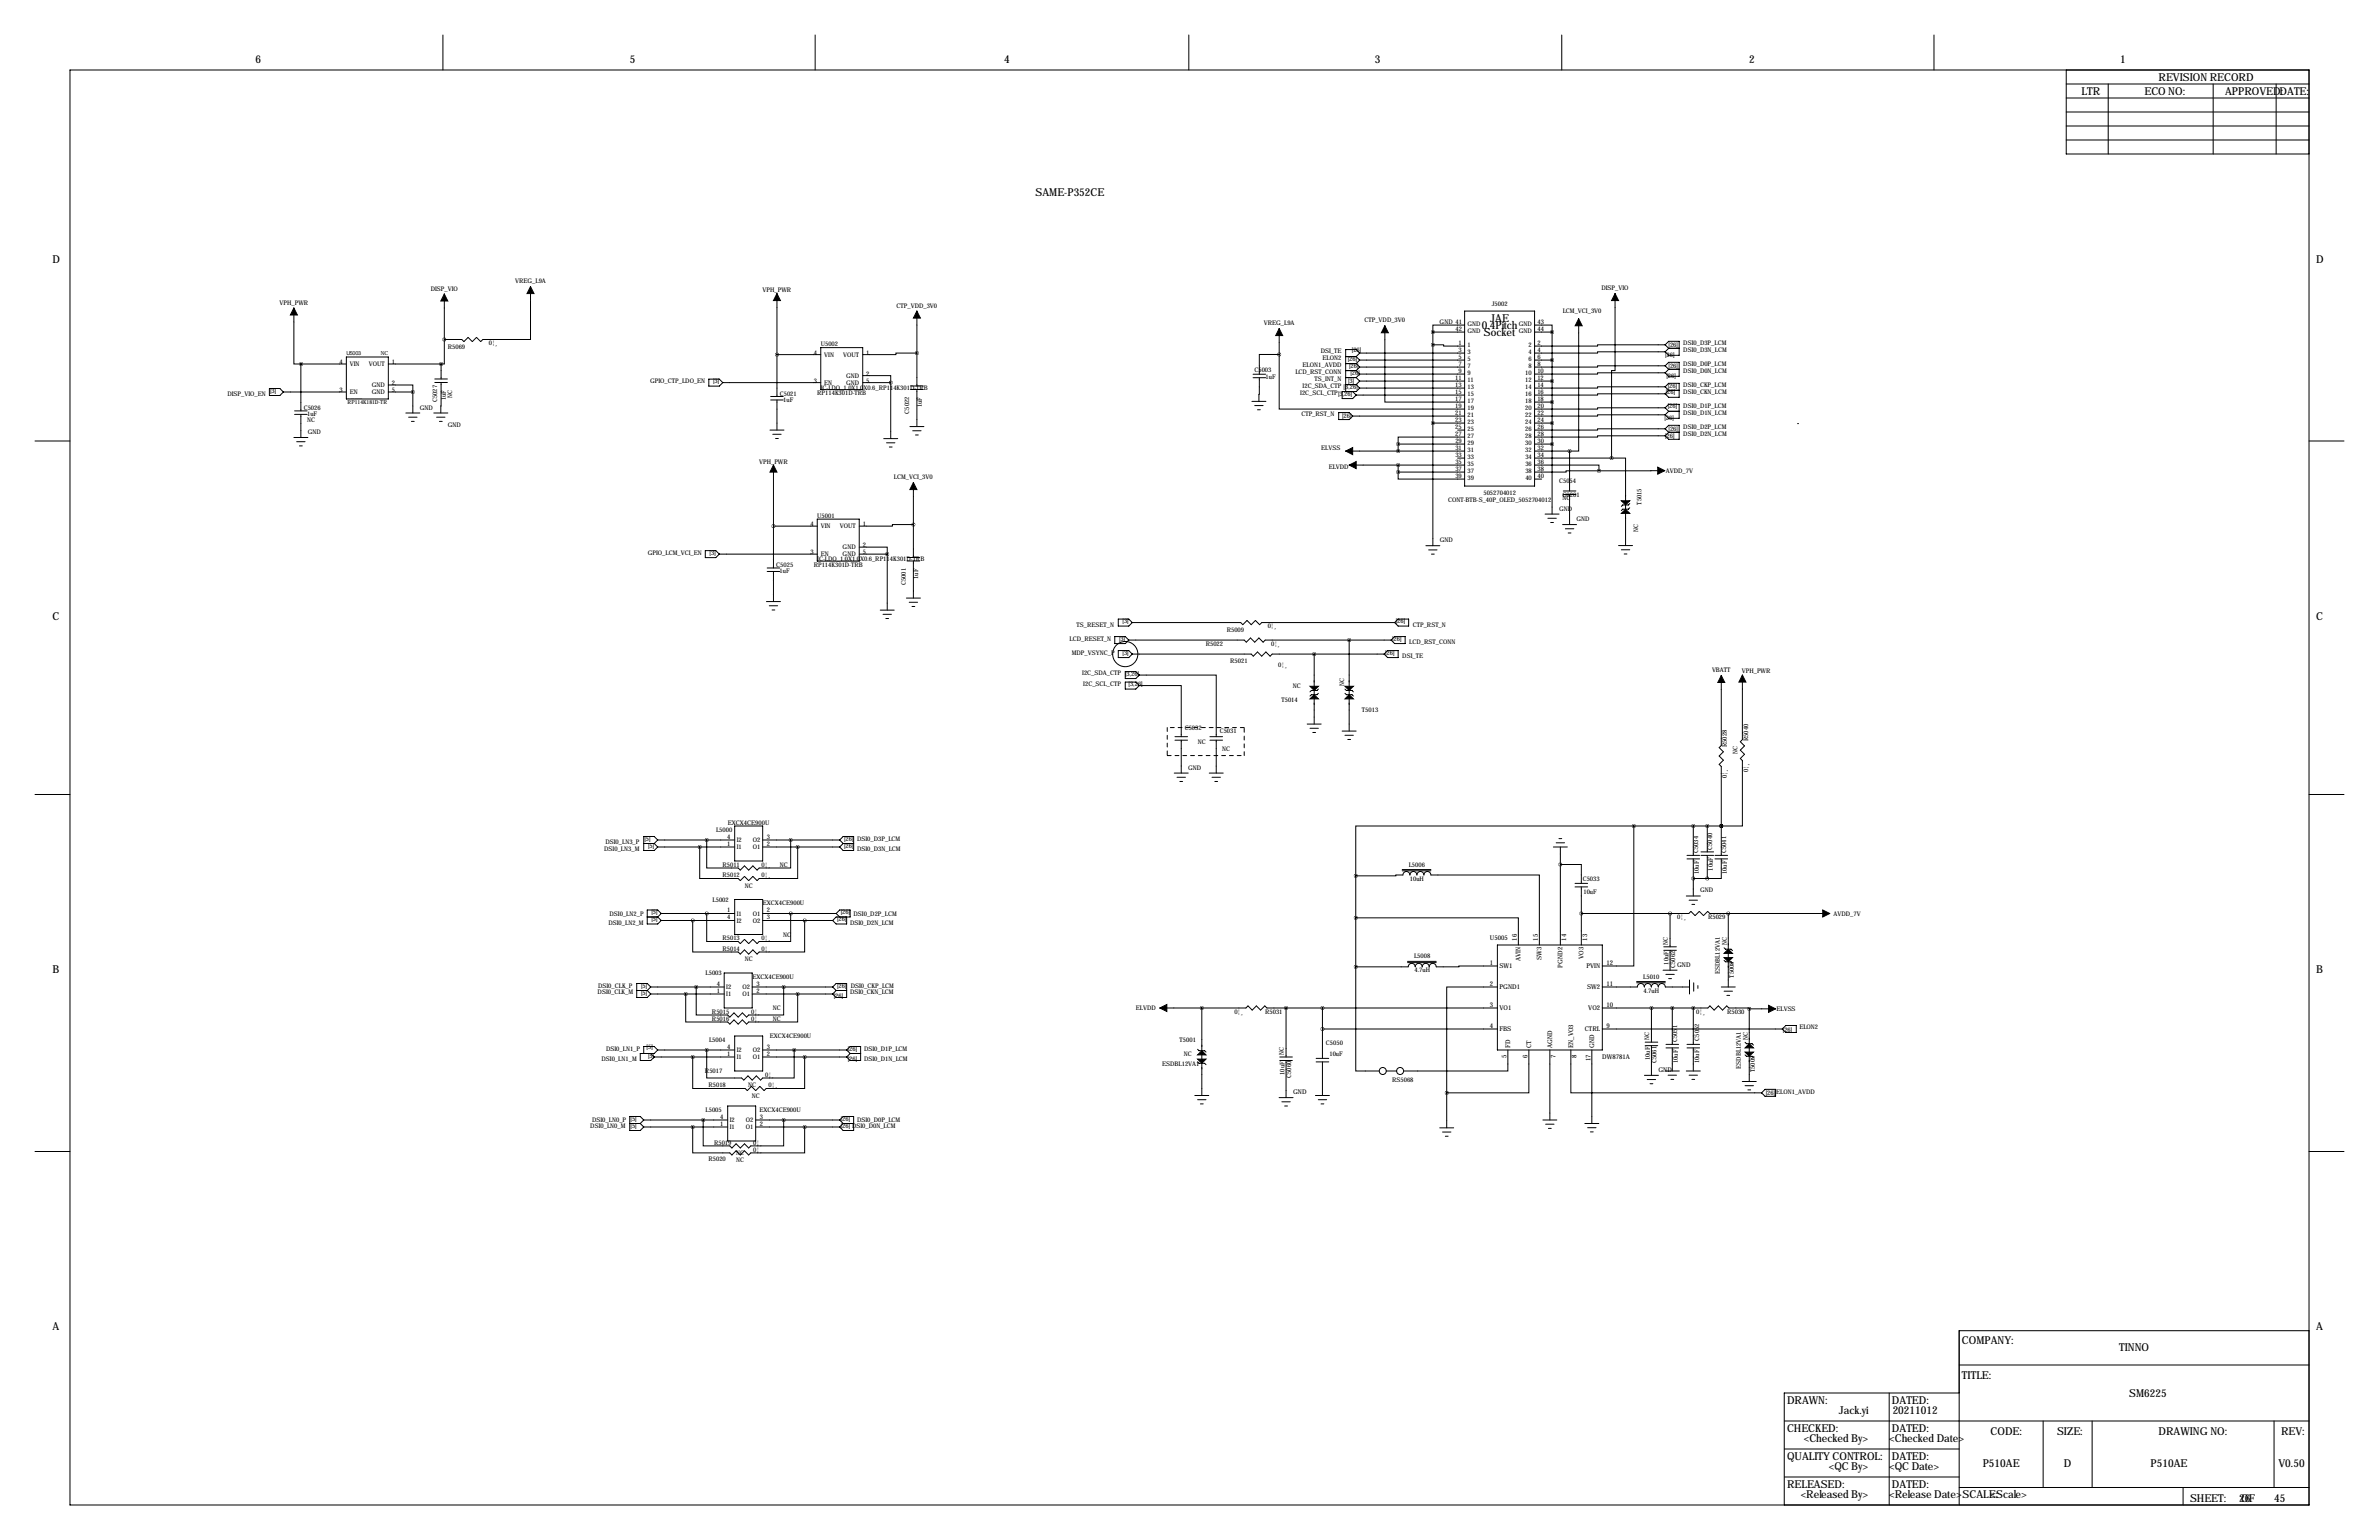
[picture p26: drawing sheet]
<svg xmlns="http://www.w3.org/2000/svg" width="864mm" height="559mm" viewBox="0 0 864 559" stroke-linecap="round" stroke-linejoin="round" font-family="sans-serif">
<defs><g id="words">
<g font-size="4">
<text x="92.7" y="22.9">6</text>
<text x="228.6" y="22.9">5</text>
<text x="364.5" y="22.9">4</text>
<text x="499.1" y="22.9">3</text>
<text x="635" y="22.9">2</text>
<text x="769.6" y="22.9">1</text>
<text x="783.6" y="29.2">REVISION RECORD</text>
<text x="755.6" y="34.3">LTR</text>
<text x="778.5" y="34.3">ECO NO:</text>
<text x="807.7" y="34.3">APPROVED:DATE:</text>
<text x="375.9" y="71.1">SAME-P352CE</text>
<text x="19" y="95.3">D</text>
<text x="840.7" y="95.3">D</text>
<text x="537.9" y="119.3">0.4Pitch</text>
<text x="541" y="116.7">JAE</text>
<text x="538.7" y="121.8">Socket</text>
<text x="19" y="224.8">C</text>
<text x="840.7" y="224.8">C</text>
<text x="19" y="353.1">B</text>
<text x="840.7" y="353.1">B</text>
<text x="19" y="482.6">A</text>
<text x="840.7" y="482.6">A</text>
<text x="712.2" y="487.7">COMPANY:</text>
<text x="769.2" y="490.3">TINNO</text>
<text x="712.2" y="500.4">TITLE:</text>
<text x="648.7" y="509.3">DRAW</text>
<text x="660.1" y="509.3">N:</text>
<text x="686.8" y="509.3">DATED:</text>
<text x="773" y="506.8">SM6225</text>
<text x="667.5" y="513.1">Jack.yi</text>
<text x="687.1" y="513.1">20211012</text>
<text x="648.7" y="519.4">CHECKED:</text>
<text x="686.8" y="519.4">DATED:</text>
<text x="722.6" y="520.7">CODE:</text>
<text x="746.8" y="520.7">SIZE:</text>
<text x="783.6" y="520.7">DRAW</text>
<text x="794.9" y="520.7">ING NO:</text>
<text x="828" y="520.7">REV:</text>
<text x="654.8" y="523.3">&lt;Checked By&gt;</text>
<text x="685.8" y="523.3">&lt;Checked Date&gt;</text>
<text x="648.7" y="529.6">QUALITY CONTROL:</text>
<text x="663.9" y="533.5">&lt;QC By&gt;</text>
<text x="685.8" y="533.5">&lt;QC Date&gt;</text>
<text x="686.8" y="529.6">DATED:</text>
<text x="719.7" y="532.2">P510AE</text>
<text x="749.2" y="532.2">D</text>
<text x="780.7" y="532.2">P510AE</text>
<text x="827.1" y="532.2">V0.50</text>
<text x="648.7" y="539.8">RELEASED:</text>
<text x="686.8" y="539.8">DATED:</text>
<text x="653.7" y="543.6">&lt;Released By&gt;</text>
<text x="685.8" y="543.6">&lt;Release Date&gt;SCALE:</text>
<text x="722.6" y="543.6">&lt;Scale&gt;</text>
<text x="795" y="544.8">SHEET:</text>
<text x="812.8" y="544.9">26</text>
<text x="813.6" y="544.8">OF</text>
<text x="825.5" y="544.9">45</text>
</g>
<g font-size="2.4">
<text x="540.8" y="341.2">U5005</text>
<text x="550.7" y="341.4" transform="rotate(-90 550.7 341.4)">16</text>
<text x="558.3" y="341.4" transform="rotate(-90 558.3 341.4)">15</text>
<text x="568.5" y="341.4" transform="rotate(-90 568.5 341.4)">14</text>
<text x="576.1" y="341.4" transform="rotate(-90 576.1 341.4)">13</text>
<text x="559.6" y="344.9" transform="rotate(-90 559.6 344.9)">3</text>
<text x="540.8" y="350">1</text>
<text x="544.3" y="351.3">SW</text>
<text x="547.9" y="351.3">1</text>
<text x="552" y="348.8" transform="rotate(-90 552 348.8)">AVIN</text>
<text x="559.6" y="348.4" transform="rotate(-90 559.6 348.4)">SW</text>
<text x="567.2" y="351.1" transform="rotate(-90 567.2 351.1)">PGND2</text>
<text x="574.8" y="348" transform="rotate(-90 574.8 348)">VO3</text>
<text x="575.9" y="351.3">PVIN</text>
<text x="583.2" y="350">12</text>
<text x="608.8" y="350.8">GND</text>
<text x="540.8" y="357.6">2</text>
<text x="544.3" y="358.9">PGND1</text>
<text x="576.1" y="358.9">SW</text>
<text x="579.7" y="358.9">2</text>
<text x="583.2" y="357.6">11</text>
<text x="540.8" y="365.3">3</text>
<text x="583.2" y="365.3">10</text>
<text x="544.3" y="366.6">VO1</text>
<text x="576.5" y="366.6">VO2</text>
<text x="540.8" y="372.9">4</text>
<text x="544.3" y="374.2">FBS</text>
<text x="575.3" y="374.2">CTRL</text>
<text x="583.2" y="372.9">9</text>
<text x="546.9" y="383.7" transform="rotate(-90 546.9 383.7)">5</text>
<text x="548.2" y="380.2" transform="rotate(-90 548.2 380.2)">FD</text>
<text x="554.5" y="383.7" transform="rotate(-90 554.5 383.7)">6</text>
<text x="555.8" y="380.2" transform="rotate(-90 555.8 380.2)">CT</text>
<text x="563.4" y="380.2" transform="rotate(-90 563.4 380.2)">AGND</text>
<text x="564.7" y="383.7" transform="rotate(-90 564.7 383.7)">7</text>
<text x="571" y="380.2" transform="rotate(-90 571 380.2)">EN_VO3</text>
<text x="572.3" y="383.7" transform="rotate(-90 572.3 383.7)">8</text>
<text x="578.6" y="380.3" transform="rotate(-90 578.6 380.3)">GND</text>
<text x="577.3" y="385" transform="rotate(-90 577.3 385)">17</text>
<text x="581.7" y="384.3">DW</text>
<text x="585.3" y="384.3">8781A</text>
<text x="602" y="388.9">GND</text>
<text x="469.4" y="397">GND</text>
</g>
<g font-size="2.3">
<text x="156.3" y="105.4">DISP_VIO</text>
<text x="187" y="102.7">VREG_L9A</text>
<text x="276.8" y="106">VPH_PW</text>
<text x="285.7" y="106">R</text>
<text x="581.3" y="105.3">DISP_VIO</text>
<text x="101.5" y="110.5">VPH_PW</text>
<text x="110.3" y="110.5">R</text>
<text x="325.5" y="111.6">CTP_VDD_3V0</text>
<text x="541.5" y="111.1">J5002</text>
<text x="567.3" y="113.6">LCM_VCI_3V0</text>
<text x="458.8" y="118">VREG_L9A</text>
<text x="495.3" y="116.9">CTP_VDD_3V0</text>
<text x="522.6" y="117.7">GND 41</text>
<text x="532.7" y="118.5">GND</text>
<text x="551.4" y="118.5">GND</text>
<text x="558.1" y="117.7">43</text>
<text x="177.4" y="125.2">0¦¸</text>
<text x="297.9" y="125.6">U5002</text>
<text x="528.3" y="120.2">42</text>
<text x="529.5" y="125.3">1</text>
<text x="532.7" y="121">GND</text>
<text x="551.4" y="121">GND</text>
<text x="558.1" y="125.3">2</text>
<text x="558.1" y="120.2">44</text>
<text x="605.7" y="125.8">[26]</text>
<text x="611.1" y="125.1">DSI0_D3P_LCM</text>
<text x="162.6" y="126.5">R5069</text>
<text x="295.5" y="128.7">4</text>
<text x="299.2" y="129.4">VIN</text>
<text x="306.1" y="129.4">VOUT</text>
<text x="314.5" y="128.7">1</text>
<text x="479.4" y="128.1">DSI_TE</text>
<text x="480.1" y="130.7">ELON2</text>
<text x="489.2" y="131.1">[26]</text>
<text x="490.7" y="127.8">[26]</text>
<text x="529.5" y="130.4">5</text>
<text x="529.5" y="127.9">3</text>
<text x="532.7" y="131.2">5</text>
<text x="532.7" y="128.6">3</text>
<text x="532.7" y="126.1">1</text>
<text x="554.9" y="131.2">6</text>
<text x="554.9" y="128.6">4</text>
<text x="554.9" y="126.1">2</text>
<text x="558.1" y="130.4">6</text>
<text x="558.1" y="127.9">4</text>
<text x="604.4" y="129.6">[26]</text>
<text x="611.1" y="127.7">DSI0_D3N_LCM</text>
<text x="123.3" y="132.1">4</text>
<text x="127" y="132.8">VIN</text>
<text x="133.9" y="132.8">VOUT</text>
<text x="142.2" y="132.1">1</text>
<text x="307.2" y="137.1">GND</text>
<text x="314.5" y="136.3">2</text>
<text x="455.4" y="135">C5003</text>
<text x="459.4" y="137.5">1uF</text>
<text x="470.2" y="135.7">LCD_RST_CONN</text>
<text x="472.9" y="133.2">ELON1_AVDD</text>
<text x="489.7" y="133.4">[26]</text>
<text x="490.2" y="136.2">[26]</text>
<text x="529.5" y="135.5">9</text>
<text x="529.5" y="132.9">7</text>
<text x="532.7" y="136.2">9</text>
<text x="532.7" y="133.7">7</text>
<text x="553.7" y="136.2">10</text>
<text x="554.9" y="133.7">8</text>
<text x="558.1" y="135.5">10</text>
<text x="558.1" y="132.9">8</text>
<text x="604.9" y="137.3">[26]</text>
<text x="605.7" y="133.7">[26]</text>
<text x="611.1" y="132.7">DSI0_D0P_LCM</text>
<text x="611.1" y="135.3">DSI0_D0N_LCM</text>
<text x="82.6" y="143.5">DISP_VIO_EN</text>
<text x="98.1" y="142.5">[3]</text>
<text x="123.3" y="142.2">3</text>
<text x="127" y="143">EN</text>
<text x="135" y="140.5">GND</text>
<text x="135" y="143">GND</text>
<text x="142.2" y="139.7">2</text>
<text x="142.2" y="142.2">5</text>
<text x="236" y="139.1">GPIO_CTP_LDO_EN</text>
<text x="258.9" y="139.1">[3]</text>
<text x="283.1" y="143.6">C5021</text>
<text x="295.5" y="138.8">3</text>
<text x="296.7" y="143.4">RP114K301D-TRB</text>
<text x="297.9" y="141.4">IC-LDO_1.0X1.0X0.6_RP114K301D-TRB</text>
<text x="299.2" y="139.6">EN</text>
<text x="307.2" y="139.6">GND</text>
<text x="314.5" y="138.8">5</text>
<text x="472" y="143.4">I2C_SCL_CTP[3,26]</text>
<text x="472.9" y="140.8">I2C_SDA_CTP [3,26]</text>
<text x="477.2" y="138.3">TS_INT_N</text>
<text x="489.4" y="139">[3]</text>
<text x="528.3" y="138">11</text>
<text x="528.3" y="140.6">13</text>
<text x="528.3" y="143.1">15</text>
<text x="532.7" y="138.8">11</text>
<text x="532.7" y="141.3">13</text>
<text x="532.7" y="143.9">15</text>
<text x="553.7" y="138.8">12</text>
<text x="553.7" y="141.3">14</text>
<text x="553.7" y="143.9">16</text>
<text x="558.1" y="138">12</text>
<text x="558.1" y="140.6">14</text>
<text x="558.1" y="143.1">16</text>
<text x="604.7" y="143.1">[26]</text>
<text x="605.5" y="140.8">[26]</text>
<text x="611.1" y="142.9">DSI0_CKN_LCM</text>
<text x="611.1" y="140.4">DSI0_CKP_LCM</text>
<text x="110.2" y="148.8">C5026</text>
<text x="152.4" y="148.6">GND</text>
<text x="158.7" y="145.9" transform="rotate(-90 158.7 145.9)">C5027</text>
<text x="161.9" y="145.3" transform="rotate(-90 161.9 145.3)">1uF</text>
<text x="164.2" y="144.5" transform="rotate(-90 164.2 144.5)">NC</text>
<text x="284.3" y="145.8">1uF</text>
<text x="334.6" y="147.8" transform="rotate(-90 334.6 147.8)">1uF</text>
<text x="528.3" y="145.6">17</text>
<text x="528.3" y="148.2">19</text>
<text x="532.7" y="146.4">17</text>
<text x="532.7" y="148.9">19</text>
<text x="553.7" y="146.4">18</text>
<text x="553.7" y="148.9">20</text>
<text x="558.1" y="145.6">18</text>
<text x="558.1" y="148.2">20</text>
<text x="605.5" y="147.9">[26]</text>
<text x="611.1" y="148">DSI0_D1P_LCM</text>
<text x="111.5" y="151.1">1uF</text>
<text x="111.5" y="153.1">NC</text>
<text x="162.6" y="154.9">GND</text>
<text x="330" y="150.1" transform="rotate(-90 330 150.1)">C5022</text>
<text x="472.4" y="151">CTP_RST_N</text>
<text x="487.2" y="151.7">[26]</text>
<text x="528.3" y="150.7">21</text>
<text x="528.3" y="153.3">23</text>
<text x="528.3" y="155.8">25</text>
<text x="532.7" y="151.5">21</text>
<text x="532.7" y="154">23</text>
<text x="553.7" y="151.5">22</text>
<text x="553.7" y="154">24</text>
<text x="558.1" y="150.7">22</text>
<text x="558.1" y="153.3">24</text>
<text x="558.1" y="155.8">26</text>
<text x="604.2" y="152.5">[26]</text>
<text x="611.1" y="150.5">DSI0_D1N_LCM</text>
<text x="611.1" y="155.6">DSI0_D2P_LCM</text>
<text x="111.8" y="157.5">GND</text>
<text x="528.3" y="158.3">27</text>
<text x="528.3" y="160.9">29</text>
<text x="532.7" y="156.6">25</text>
<text x="532.7" y="159.1">27</text>
<text x="532.7" y="161.6">29</text>
<text x="553.7" y="156.6">26</text>
<text x="553.7" y="159.1">28</text>
<text x="553.7" y="161.6">30</text>
<text x="558.1" y="158.3">28</text>
<text x="558.1" y="160.9">30</text>
<text x="604.4" y="158.9">[26]</text>
<text x="605.7" y="156.3">[26]</text>
<text x="611.1" y="158.1">DSI0_D2N_LCM</text>
<text x="479.7" y="163.4">ELVSS</text>
<text x="528.3" y="163.4">31</text>
<text x="528.3" y="166">33</text>
<text x="532.7" y="164.2">31</text>
<text x="532.7" y="166.7">33</text>
<text x="553.7" y="164.2">32</text>
<text x="553.7" y="166.7">34</text>
<text x="558.1" y="163.4">32</text>
<text x="558.1" y="166">34</text>
<text x="275.6" y="168.3">VPH_PW</text>
<text x="284.4" y="168.3">R</text>
<text x="324.5" y="173.8">LCM_VCI_3V0</text>
<text x="482.3" y="170">ELVDD</text>
<text x="528.3" y="168.5">35</text>
<text x="528.3" y="171">37</text>
<text x="528.3" y="173.6">39</text>
<text x="532.7" y="169.3">35</text>
<text x="532.7" y="171.8">37</text>
<text x="553.7" y="169.3">36</text>
<text x="553.7" y="171.8">38</text>
<text x="558.1" y="168.5">36</text>
<text x="558.1" y="171">38</text>
<text x="558.1" y="173.6">40</text>
<text x="604.7" y="171.8">AVDD_7V</text>
<text x="532.7" y="174.3">39</text>
<text x="538.5" y="179.7">5052704012</text>
<text x="553.7" y="174.3">40</text>
<text x="566" y="175.1">C5054</text>
<text x="525.7" y="182.2">CONT-BTB-S_40P_OLED_5052704012</text>
<text x="566" y="185.3">GND</text>
<text x="567.2" y="180.2">C0201</text>
<text x="567.2" y="181.5">NC</text>
<text x="595.9" y="183.2" transform="rotate(-90 595.9 183.2)">T5015</text>
<text x="294.2" y="190.9">4</text>
<text x="296.7" y="187.9">U5001</text>
<text x="297.9" y="191.7">VIN</text>
<text x="304.8" y="191.7">VOUT</text>
<text x="313.2" y="190.9">1</text>
<text x="572.3" y="189.1">GND</text>
<text x="522.7" y="196.7">GND</text>
<text x="594.7" y="193.1" transform="rotate(-90 594.7 193.1)">NC</text>
<text x="235.1" y="201.3">GPIO_LCM_VCI_EN</text>
<text x="257.6" y="201.3">[3]</text>
<text x="294.2" y="201.1">3</text>
<text x="296.7" y="203.6">IC-LDO_1.0X1.0X0.6_RP114K301D-TRB</text>
<text x="297.9" y="201.8">EN</text>
<text x="305.9" y="199.3">GND</text>
<text x="305.9" y="201.8">GND</text>
<text x="313.2" y="198.5">2</text>
<text x="313.2" y="201.1">5</text>
<text x="281.8" y="205.8">C5025</text>
<text x="283" y="208.1">1uF</text>
<text x="295.4" y="205.6">RP114K301D-TRB</text>
<text x="328.8" y="212.3" transform="rotate(-90 328.8 212.3)">C5001</text>
<text x="333.3" y="210" transform="rotate(-90 333.3 210)">1uF</text>
<text x="390.8" y="227.4">TS_RESET_N</text>
<text x="407.5" y="226.2">[3]</text>
<text x="460.2" y="227.9">0¦¸</text>
<text x="506.7" y="226.2">[26]</text>
<text x="512.9" y="227.4">CTP_RST_N</text>
<text x="388.2" y="232.5">LCD_RESET_N</text>
<text x="406.2" y="232.5">[3]</text>
<text x="445.3" y="229.2">R5009</text>
<text x="505.4" y="232.5">[26]</text>
<text x="511.6" y="233.8">LCD_RST_CONN</text>
<text x="389.1" y="237.6">MDP_VSYNC_P</text>
<text x="407.5" y="237.6">[3]</text>
<text x="437.7" y="234.3">R5022</text>
<text x="461.4" y="234.3">0¦¸</text>
<text x="502.8" y="237.6">[26]</text>
<text x="509.1" y="238.9">DSI_TE</text>
<text x="392.9" y="245">I2C_SDA_CTP [3,26]</text>
<text x="446.6" y="240.6">R5021</text>
<text x="464" y="241.9">0¦¸</text>
<text x="621.5" y="243.8">VBATT</text>
<text x="632.3" y="244">VPH_PW</text>
<text x="641.1" y="244">R</text>
<text x="393.3" y="248.8">I2C_SCL_CTP</text>
<text x="409.7" y="249">[3,26]</text>
<text x="469.3" y="249.5">NC</text>
<text x="488" y="248.9" transform="rotate(-90 488 248.9)">NC</text>
<text x="465.2" y="254.6">T5014</text>
<text x="494.4" y="258.4">T5013</text>
<text x="430.1" y="264.8">C5032</text>
<text x="434.8" y="269.9">NC</text>
<text x="442.8" y="266">C5031</text>
<text x="634.5" y="269" transform="rotate(-90 634.5 269)">R5040</text>
<text x="443.7" y="272.4">NC</text>
<text x="626.9" y="271.1" transform="rotate(-90 626.9 271.1)">R5028</text>
<text x="630.7" y="273.6" transform="rotate(-90 630.7 273.6)">NC</text>
<text x="431.3" y="279.3">GND</text>
<text x="634.5" y="280.2" transform="rotate(-90 634.5 280.2)">0¦¸</text>
<text x="626.9" y="282.3" transform="rotate(-90 626.9 282.3)">0¦¸</text>
<text x="264.3" y="299.2">EXCX4CE900U</text>
<text x="234" y="305.1">[5]</text>
<text x="259.9" y="301.8">L5000</text>
<text x="264" y="304.3">4</text>
<text x="267.5" y="305.6">I2</text>
<text x="273.3" y="305.6">O2</text>
<text x="278.4" y="304.3">3</text>
<text x="306.4" y="305.1">[26]</text>
<text x="311.1" y="305.1">DSI0_D3P_LCM</text>
<text x="219.4" y="308.9">DSI0_LN3_M</text>
<text x="219.8" y="306.3">DSI0_LN3_P</text>
<text x="235.2" y="307.6">[5]</text>
<text x="264" y="306.8">1</text>
<text x="267.5" y="308.1">I1</text>
<text x="273.3" y="308.1">O1</text>
<text x="278.4" y="306.8">2</text>
<text x="306.4" y="307.6">[26]</text>
<text x="311.1" y="308.9">DSI0_D3N_LCM</text>
<text x="616.5" y="309.6" transform="rotate(-90 616.5 309.6)">C5034</text>
<text x="621.5" y="308.4" transform="rotate(-90 621.5 308.4)">C5040</text>
<text x="626.6" y="309.6" transform="rotate(-90 626.6 309.6)">C5041</text>
<text x="262.3" y="314.5">R5011</text>
<text x="276.5" y="314.5">0¦¸</text>
<text x="283" y="314.5">NC</text>
<text x="511.4" y="314.5">L5006</text>
<text x="616.7" y="317.2" transform="rotate(-90 616.7 317.2)">10uF</text>
<text x="621.8" y="315.9" transform="rotate(-90 621.8 315.9)">10uF</text>
<text x="626.9" y="317.2" transform="rotate(-90 626.9 317.2)">10uF</text>
<text x="262.3" y="318.3">R5012</text>
<text x="270.3" y="322.1">NC</text>
<text x="276.5" y="318.3">0¦¸</text>
<text x="511.8" y="319.5">10uH</text>
<text x="574.5" y="319.8">C5033</text>
<text x="617.2" y="323.8">GND</text>
<text x="258.7" y="327.2">L5002</text>
<text x="277" y="328.4">EXCX4CE900U</text>
<text x="574.8" y="324.4">10uF</text>
<text x="220.9" y="335.5">DSI0_LN2_M</text>
<text x="221.3" y="332.5">DSI0_LN2_P</text>
<text x="236.5" y="331.7">[5]</text>
<text x="236.5" y="334.3">[5]</text>
<text x="264" y="331">1</text>
<text x="264" y="333.5">4</text>
<text x="267.5" y="332.2">I1</text>
<text x="267.5" y="334.8">I2</text>
<text x="273.3" y="334.8">O2</text>
<text x="273.3" y="332.2">O1</text>
<text x="278.4" y="333.5">3</text>
<text x="278.4" y="331">2</text>
<text x="303.9" y="334.3">[26]</text>
<text x="305.2" y="331.7">[26]</text>
<text x="308.6" y="335.5">DSI0_D2N_LCM</text>
<text x="309.9" y="332.5">DSI0_D2P_LCM</text>
<text x="608.9" y="333.5">0¦¸</text>
<text x="620" y="333.5">R5029</text>
<text x="665.6" y="332.2">AVDD_7V</text>
<text x="262.3" y="341.1">R5013</text>
<text x="276.5" y="341.1">0¦¸</text>
<text x="284.3" y="339.9">NC</text>
<text x="262.3" y="344.9">R5014</text>
<text x="276.5" y="344.9">0¦¸</text>
<text x="513.3" y="347.8">L5008</text>
<text x="605.4" y="342.7" transform="rotate(-90 605.4 342.7)">NC</text>
<text x="626.9" y="343.1" transform="rotate(-90 626.9 343.1)">NC</text>
<text x="256.1" y="353.8">L5003</text>
<text x="270.3" y="348.7">NC</text>
<text x="513.4" y="352.9">4.7uH</text>
<text x="605.7" y="350.1" transform="rotate(-90 605.7 350.1)">10uF</text>
<text x="608.1" y="351.2" transform="rotate(-90 608.1 351.2)">C5062</text>
<text x="624.3" y="353.5" transform="rotate(-90 624.3 353.5)">ESDBL12VA1</text>
<text x="217.1" y="358.7">DSI0_CLK_P</text>
<text x="232.7" y="358.4">[5]</text>
<text x="260.2" y="357.6">4</text>
<text x="263.7" y="358.9">I2</text>
<text x="269.5" y="358.9">O2</text>
<text x="273.2" y="355.1">EXCX4CE900U</text>
<text x="274.6" y="357.6">3</text>
<text x="303.9" y="358.4">[26]</text>
<text x="308.9" y="358.7">DSI0_CKP_LCM</text>
<text x="596.5" y="355.1">L5010</text>
<text x="629.4" y="354.8" transform="rotate(-90 629.4 354.8)">T5008</text>
<text x="217" y="360.7">DSI0_CLK_M</text>
<text x="232.7" y="360.9">[5]</text>
<text x="260.2" y="360.2">1</text>
<text x="263.7" y="361.4">I1</text>
<text x="269.5" y="361.4">O1</text>
<text x="274.6" y="360.2">2</text>
<text x="302.6" y="362.2">[26]</text>
<text x="308.6" y="360.7">DSI0_CKN_LCM</text>
<text x="596.6" y="360.2">4.7uH</text>
<text x="258.5" y="370.3">R5016</text>
<text x="258.5" y="367.8">R5015</text>
<text x="272.7" y="370.3">0¦¸</text>
<text x="272.7" y="367.8">0¦¸</text>
<text x="280.5" y="370.3">NC</text>
<text x="280.5" y="366.5">NC</text>
<text x="412.3" y="366.5">ELVDD</text>
<text x="448.1" y="367.8">0¦¸</text>
<text x="459.3" y="367.8">R5031</text>
<text x="615.8" y="367.8">0¦¸</text>
<text x="627" y="367.8">R5030</text>
<text x="644.9" y="366.8">ELVSS</text>
<text x="257.4" y="378">L5004</text>
<text x="279.5" y="376.7">EXCX4CE900U</text>
<text x="428.2" y="378">T5001</text>
<text x="598.7" y="377.3" transform="rotate(-90 598.7 377.3)">NC</text>
<text x="616.8" y="377.6" transform="rotate(-90 616.8 377.6)">C5052</text>
<text x="634.5" y="377.4" transform="rotate(-90 634.5 377.4)">NC</text>
<text x="647.2" y="374.4">[26]</text>
<text x="653.2" y="373.3">ELON2</text>
<text x="220" y="381.3">DSI0_LN1_P</text>
<text x="234.7" y="380.8">[5]</text>
<text x="235.2" y="383.8">[5]</text>
<text x="264" y="383">1</text>
<text x="264" y="380.5">4</text>
<text x="267.5" y="381.8">I2</text>
<text x="273.3" y="381.8">O2</text>
<text x="278.4" y="380.5">3</text>
<text x="278.4" y="383">2</text>
<text x="307.7" y="381.3">[26]</text>
<text x="313.7" y="381.3">DSI0_D1P_LCM</text>
<text x="429.7" y="383">NC</text>
<text x="466" y="382.7" transform="rotate(-90 466 382.7)">NC</text>
<text x="481.3" y="379.2">C5050</text>
<text x="482.6" y="383">10uF</text>
<text x="608.8" y="378.2" transform="rotate(-90 608.8 378.2)">C5051</text>
<text x="218.4" y="385.1">DSI0_LN1_M</text>
<text x="255.9" y="389.4">R5017</text>
<text x="267.5" y="384.3">I1</text>
<text x="273.3" y="384.3">O1</text>
<text x="307.7" y="385.1">[26]</text>
<text x="313.7" y="385.1">DSI0_D1N_LCM</text>
<text x="421.9" y="386.8">ESDBL12VA1</text>
<text x="598.9" y="384.7" transform="rotate(-90 598.9 384.7)">10uF</text>
<text x="601.3" y="385.8" transform="rotate(-90 601.3 385.8)">C5061</text>
<text x="609" y="385.8" transform="rotate(-90 609 385.8)">10uF</text>
<text x="616.8" y="385.8" transform="rotate(-90 616.8 385.8)">10uF</text>
<text x="632" y="387.8" transform="rotate(-90 632 387.8)">ESDBL12VA1</text>
<text x="637" y="389" transform="rotate(-90 637 389)">T5009</text>
<text x="257.2" y="394.5">R5018</text>
<text x="271.6" y="394.5">NC</text>
<text x="277.8" y="390.7">0¦¸</text>
<text x="279" y="394.5">0¦¸</text>
<text x="466.3" y="390" transform="rotate(-90 466.3 390)">10uF</text>
<text x="468.7" y="391.2" transform="rotate(-90 468.7 391.2)">C5060</text>
<text x="505.4" y="392.4">RS5068</text>
<text x="272.9" y="398.3">NC</text>
<text x="641" y="397.3">[26]</text>
<text x="644.8" y="397">ELON1_AVDD</text>
<text x="214.9" y="407.2">DSI0_LN0_P</text>
<text x="228.9" y="406.7">[5]</text>
<text x="256.1" y="403.4">L5005</text>
<text x="261.4" y="405.9">4</text>
<text x="264.9" y="407.2">I2</text>
<text x="270.8" y="407.2">O2</text>
<text x="275.7" y="403.4">EXCX4CE900U</text>
<text x="275.8" y="405.9">3</text>
<text x="305.2" y="406.7">[26]</text>
<text x="311.1" y="407.2">DSI0_D0P_LCM</text>
<text x="214.3" y="409.5">DSI0_LN0_M</text>
<text x="228.9" y="409.2">[5]</text>
<text x="261.4" y="408.4">1</text>
<text x="264.9" y="409.7">I1</text>
<text x="270.8" y="409.7">O1</text>
<text x="275.8" y="408.4">2</text>
<text x="305.2" y="409.2">[26] DSI0_D0N_LCM</text>
<text x="259.2" y="415.3">R5019</text>
<text x="267.3" y="419.1">NC</text>
<text x="273.4" y="417.8">0¦¸</text>
<text x="273.4" y="415.3">0¦¸</text>
<text x="257.2" y="421.1">R5020</text>
<text x="267.3" y="421.6">NC</text>
</g>
<g font-size="2">
<text x="125.7" y="128.9">U5003</text>
<text x="138.3" y="128.9">NC</text>
<text x="126.2" y="146.7">RP114K181D-TR</text>
</g>
<text font-size=".4" x="125.7" y="144.8">IC-LDO_1.0X1.0X0.6_RP114K181D-TR</text>
</g></defs>
<g fill="none" stroke="#000" stroke-width=".36">
<path d="M160.8 12.7v12.7M295.9 12.7v12.7M431.5 12.7v12.7M566.9 12.7v12.7M702.1 12.7v12.7M25.4 25.4h812.8v520.7h-812.8zM750.1 35.6h88.1M750.1 30.5h88.1M750.1 25.4v30.5h88.1M765.3 30.5v25.4M803.4 30.5v25.4M826.3 30.5v25.4"/>
<path d="M750.1 50.8h88.1M750.1 45.7h88.1M750.1 40.6h88.1M106.7 111.8v20.3h2.6M161.3 106.7v16.5M192.6 104v19.2h-17.3l-.8 .8-1.5-1.6-1.6 1.6-1.5-1.6-1.5 1.6-.8-.8h-6.3M282 106.5v37.4M332.8 112.9v27.2M464.4 119.2v9.4M502.7 118.2v27.7h26.4M529.1 118h2.6M529.1 118h-9v2.5"/>
<path d="M531.7 112.9h25.4v63.5h-25.4zM557.1 118h6.3v2.5M573.1 115.7v48h-3.3M586.3 106.5v28h-1.3v31.7M109.3 132.1l-.1 17M109.3 132.1h16.4M125.7 129.5h15.3v15.3h-15.3zM141 139.7h8.9v2.5M157.8 138.8h4.6M157.8 137.5h4.6M160.1 132.1v5.4M160.1 132.1h-19.1"/>
<path d="M160.1 138.8l-.1 11.1M161.3 123.2v8.9h-1.2M257.3 137.6h3.8l1.3 1.2-1.3 1.3h-3.8zM262.4 138.8h35.5M297.9 128.7h-15.9M297.9 126.1h15.3v15.3h-15.3zM313.2 136.3h10.1v2.5M313.2 138.8h10.1M323.3 138.8v20.4M332.8 128.1h-7.6v.6h-12M454.9 135.8h4.5M454.9 137.1h4.5"/>
<path d="M457.2 137.1l-.2 8.5M464.4 128.6v19.8h64.7M464.4 128.6h-7.3l.1 7.2M488.5 137h3.8M488.5 129.4h3.8M488.5 131.9h3.8M488.5 134.5h3.8M488.5 139.5h3.8M492.3 129.4l1.3 1.3M492.3 131.9l1.3 1.3M492.3 134.5l1.3 1.2M492.3 137l1.3 1.3"/>
<path d="M492.3 139.5l1.3 1.3M493.6 128.1h38.1M493.6 130.7h38.1M493.6 133.2h38.1M493.6 135.7h38.1M493.6 138.3h38.1M493.6 128.1l-1.3 1.3M493.6 128.1l-1.3-1.3h-3.8v15.3M493.6 130.7l-1.3 1.2M493.6 133.2l-1.3 1.3M493.6 135.7l-1.3 1.3M493.6 138.3l-1.3 1.2"/>
<path d="M520.1 125.1h4v.5h5M520.1 120.5h11.6M520.1 120.5v77.5M529.1 125.6h2.6M563.4 130.7h-6.3M563.4 138.3h-6.3M563.4 120.5h-6.3M563.4 120.5v66M604.5 125.1h-24.6v.5h-22.8M604.5 127.7h-24.6v.4h-22.8M604.5 132.7h-24.6v.5h-22.8M604.5 135.3h-24.6v.4h-22.8"/>
<path d="M604.5 125.1l1.2 1.3M604.5 125.1l1.2-1.3h3.9v5.1h-3.9l-1.2-1.2M604.5 132.7l1.2-1.2h3.9v5h-3.9l-1.2-1.2M604.5 132.7l1.2 1.3M605.7 126.4h3.9M605.7 126.4l-1.2 1.3M605.7 134h3.9M605.7 134l-1.2 1.3M97.8 141h3.8l1.3 1.2-1.3 1.3h-3.8zM102.9 142.2h22.8M106.7 158.8h5.1M106.9 150.4h4.6"/>
<path d="M106.9 149.1h4.6M109.2 150.4v8.4M141 142.2h8.9M147.3 149.9h5.1M148.3 151.4h3.1M149.4 152.9h1M149.9 142.2v7.7M157.5 149.9h5.1M158.5 151.4h3M159.5 152.9h1M279.5 156.1h5.1M279.8 145.1h4.5"/>
<path d="M279.8 143.9h4.5M280.5 157.6h3.1M281.5 159.1h1M282 145.1v11M320.8 159.2h5.1M330.3 154.8h5.1M330.6 141.3h4.5M330.6 140.1h4.5M331.3 156.3h3.1M332.3 157.8h1M332.8 141.3v13.5M454.5 145.6h5"/>
<path d="M455.5 147.2h3M456.5 148.7h1M486 149.7h3.8l1.2 1.3-1.2 1.2h-3.8zM491 142.1l1.3 1.3M491 151h40.7M492.3 143.4h39.4M493.6 140.8h38.1M493.6 140.8l-1.3 1.3h-5.1v2.5h3.8l1.3-1.2M520.1 153.5h11.6M529.1 145.9h2.6M529.1 148.4h2.6M529.1 156.1h2.6"/>
<path d="M529.1 158.6h2.6M529.1 158.6h-21.6v2.5M563.4 145.9h-6.3M563.4 153.5h-6.3M604.5 142.9h-24.6v.5h-22.8M604.5 140.4h-24.6v.4h-22.8M604.5 148h-24.6v.4h-22.8M604.5 150.5h-24.6v.5h-22.8M604.5 158.1h-24.6v.5h-22.8M604.5 155.6h-24.6v.5h-22.8M604.5 140.4l1.2-1.3h3.9v5.1h-3.9l-1.2-1.3M604.5 148l1.2-1.3h3.9v5.1h-3.9l-1.2-1.3"/>
<path d="M604.5 155.6l1.2-1.3h3.9v5.1h-3.9l-1.2-1.3M604.5 140.4l1.2 1.2M604.5 148l1.2 1.2M604.5 155.6l1.2 1.3M605.7 141.6h3.9M605.7 141.6l-1.2 1.3M605.7 149.2h3.9M605.7 149.2l-1.2 1.3M605.7 156.9h3.9M605.7 156.9l-1.2 1.2M652.5 153.7h.1M12.7 160h12.7"/>
<path d="M107.7 160.3h3M108.7 161.8h1M280.8 168.8v37.3M321.8 160.7h3.1M322.8 162.2h1M331.6 175.1v27.2M488.5 163.7h43.2M489.8 168.8h41.9M507.5 171.3v2.5h21.6M507.5 161.1h24.2M507.5 171.3h24.2M507.5 161.1v2.6"/>
<path d="M507.5 168.8v2.5M529.1 166.2h2.6M529.1 173.8h2.6M557.1 168.8h23.3v2M557.1 173.8h2.5M563.4 161.1h-6.3M567.5 179.4h4.6M567.5 178.2h4.6M569.8 179.4v10.9M569.8 163.7v14.5M569.8 163.7h-12.7M580.4 170.8h-11.9v.5h-11.4"/>
<path d="M585 166.2h5.1v11.4M585 166.2h-27.9M590.1 177.6v20.4M604.3 170.8h-23.9M838.2 160h12.7M256 199.8h3.8l1.3 1.3-1.3 1.2h-3.8zM296.7 190.9h-15.9M296.7 188.4h15.2v15.2h-15.2zM311.9 198.5h10.2v2.6M331.6 190.3h-7.6v.6h-12.1M517.6 198h5.1M518.6 199.5h3.1"/>
<path d="M560.9 186.5h5.1M561.9 188.1h3M562.9 189.6h1M567.2 190.3h5.1M568.2 191.9h3.1M569.3 193.4h1M587.6 198h5M588.6 199.5h3M591.6 182.7l-.5 .5h-2l-.5 .5M591.6 184.3l-.5 .5h-2l-.5 .5M261.1 201.1h35.6M278.2 218.3h5.1"/>
<path d="M278.5 207.4h4.6M278.5 206.1h4.6M279.2 219.8h3.1M280.8 207.4v10.9M311.9 201.1h10.2M322.1 201.1v20.3M329 217h5.1M329.3 203.6h4.6M329.3 202.3h4.6M330 218.5h3.1M331.6 203.6v13.4M519.6 201.1h1.1"/>
<path d="M589.6 201h1M280.3 221.3h1M319.5 221.4h5.1M320.5 222.9h3.1M321.6 224.4h1M331.1 220.1h1M404.7 231h3.8l1.3 1.3-1.3 1.2h-3.8zM405.9 224.6h3.9l1.2 1.3-1.2 1.3h-3.9zM405.9 236.1h3.9l1.2 1.2-1.2 1.3h-3.9zM409.8 232.3h41.9l.7 .7 1.5-1.5 1.6 1.5 1.5-1.5 1.5 1.5 .8-.7h45.7M411 237.3h43.2l.8 .8 1.5-1.5 1.5 1.5 1.5-1.5 1.6 1.5 .7-.8h40.7M411 225.9h39.4l.8 .8 1.5-1.6 1.5 1.6 1.5-1.6 1.5 1.6 .8-.8h48.3"/>
<path d="M477.1 237.3v25.4M489.8 232.3v33M502.5 237.3l1.2-1.2h3.8v2.5h-3.8zM505 232.3l1.3-1.3h3.8v2.5h-3.8zM506.3 225.9l1.2-1.3h3.9v2.6h-3.9zM408.5 243.7h3.8l1.3 1.3-1.3 1.2h-3.8zM408.5 247.5h3.8l1.3 1.3-1.3 1.2h-3.8zM413.6 245h27.9v22.3M413.6 248.8h15.2v18.5M478.6 250l-.5 .5h-2.1l-.5 .6M478.6 251.6l-.5 .5h-2.1l-.5 .5M488.2 251.6l.5 .5h2.1l.5 .5"/>
<path d="M488.2 250l.5 .5h2.1l.5 .6M624.8 245.1v25.4l-.7 .8 1.5 1.5-1.5 1.5 1.5 1.5-1.5 1.6 .7 .7v32.3M632.5 245v23.4l-.8 .7 1.6 1.6-1.6 1.5 1.6 1.5-1.6 1.5 .8 .8v23.7h-7.7M426.5 267.3h4.6M426.5 268.6h4.6M428.8 268.6v11.9M439.2 267.3h4.6M439.2 268.6h4.6M441.5 268.6v11.9M474.5 262.7h5.1M475.5 264.3h3.1M476.6 265.8h1"/>
<path d="M487.2 265.3h5.1M488.2 266.8h3.1M489.3 268.3h1M12.7 288.3h12.7M266.7 299.7h10.2v12.7h-10.2zM426.3 280.5h5M427.3 282h3M428.3 283.6h1M439 280.5h5M440 282h3M441 283.6h1M593.1 299.7v50.8h-11.4"/>
<path d="M593.1 299.7h-100.9v18.1M593.1 299.7h31.7M614.7 299.7v10.7M619.8 299.7v9.4M624.8 299.7h.1M838.2 288.3h12.7M233.7 306.1h3.8M237.5 306.1l1.3 1.2M238.8 307.3h27.9M238.8 304.8h27.9M238.8 304.8l-1.3-1.3h-3.8v5.1h3.8l1.3-1.3M238.8 304.8l-1.3 1.3"/>
<path d="M254 307.3v11.5h14l.7 .7 1.6-1.5 1.5 1.5 1.5-1.5 1.5 1.5 .8-.7h14v-11.5M256.5 304.8v10.2h11.5l.7 .7 1.6-1.5 1.5 1.5 1.5-1.5 1.5 1.5 .8-.7h11.4v-10.2M276.9 307.3h27.9M276.9 304.8h27.9M304.8 304.8l1.3-1.3h3.8v5.1h-3.8l-1.3-1.3M304.8 304.8l1.3 1.3M306.1 306.1h3.8M306.1 306.1l-1.3 1.2M492.2 317.8h14.5v-.3h2.6a1.27 1.27 0 0 1 1.2-1.3 1.27 1.27 0 0 1 1.3 1.3 1.27 1.27 0 0 1 1.3-1.3 1.27 1.27 0 0 1 1.2 1.3 1.27 1.27 0 0 1 1.3-1.3 1.27 1.27 0 0 1 1.3 1.3 1.27 1.27 0 0 1 1.3-1.3 1.27 1.27 0 0 1 1.2 1.3h39.4v25.4M492.2 317.8v33M509 316h10.4M509 315.5h10.4"/>
<path d="M563.9 307.3h5.1M564.9 305.8h3M565.9 304.3h1M566.4 307.3v35.6M566.4 313.7h7.6v6.8M612.4 311.7h4.6M612.4 310.4h4.6M614.7 318.8h5.1M614.7 311.7v13.4M617.5 310.4h4.5M617.5 309.1h4.5M619.8 310.4v8.4"/>
<path d="M622.6 311.7h4.5M622.6 310.4h4.5M624.8 311.7v7.1h-5M234.9 332.7h3.9M238.8 332.7l1.2 1.3M240 331.5h26.7M240 334h26.7M240 331.5l-1.2-1.3h-3.9v5.1h3.9l1.2-1.3M240 331.5l-1.2 1.2M251.5 334v11.4h16.5l.7 .8 1.6-1.5 1.5 1.5 1.5-1.5 1.5 1.5 .8-.8h16.5v-11.4M256.5 331.5v10.1h11.5l.7 .8 1.6-1.5 1.5 1.5 1.5-1.5 1.5 1.5 .8-.8h11.4v-10.1M266.7 326.4h10.2v12.7h-10.2z"/>
<path d="M276.9 331.5h26.6M276.9 334h25.4M303.5 331.5l1.3-1.3h3.8v2.5h-5.1l-1.2 1.3M303.5 331.5l1.3 1.2M307.3 332.7v2.6h-3.8l-1.2-1.3M492.2 333h59v9.9M571.8 321.8h4.5M571.8 320.5h4.5M574 321.8v21.1M606.2 331.5v12.1M612.1 325.1h5.1M613.2 326.6h3"/>
<path d="M614.2 328.2h1M627.4 331.5v26.6M664.2 331.5h-43.5l-.8-.8-1.5 1.5-1.5-1.5-1.6 1.5-1.5-1.5-.7 .8h-39.1M231.1 359.4h3.8M234.9 359.4l1.3 1.3M236.2 358.1l-1.3 1.3M236.2 358.1h26.7M236.2 358.1l-1.3-1.2h-3.8v5.1h3.8l1.3-1.3M252.7 358.1v10.2h11.5l.7 .8 1.5-1.6 1.6 1.6 1.5-1.6 1.5 1.6 .8-.8h12.7v-10.2M262.9 353.1h10.2v12.7h-10.2zM273.1 358.1h29.2M302.3 358.1l1.2-1.2h3.8v5.1h-3.8l-1.2-1.3"/>
<path d="M302.3 358.1l1.2 1.3M303.5 359.4h3.8M303.5 359.4l-1.2 1.3M492.2 350.8v37.8h8.5M510.9 349.3h10.5M510.9 348.8h10.5M543.6 350.5h-14v.3h-8.2a1.27 1.27 0 0 0-1.3-1.2 1.27 1.27 0 0 0-1.3 1.2 1.27 1.27 0 0 0-1.3-1.2 1.27 1.27 0 0 0-1.2 1.2 1.27 1.27 0 0 0-1.3-1.2 1.27 1.27 0 0 0-1.3 1.2 1.27 1.27 0 0 0-1.2-1.2 1.27 1.27 0 0 0-1.3 1.2h-19M543.6 358.1h-18.4v38.4M543.6 342.9h38.1v38.1h-38.1zM581.7 358.1h12.7a1.27 1.27 0 0 1 1.2-1.2 1.27 1.27 0 0 1 1.3 1.2 1.27 1.27 0 0 1 1.3-1.2 1.27 1.27 0 0 1 1.2 1.2 1.27 1.27 0 0 1 1.3-1.2 1.27 1.27 0 0 1 1.3 1.2 1.27 1.27 0 0 1 1.2-1.2 1.27 1.27 0 0 1 1.3 1.2h8.8M594.1 356.6h10.4M594.1 356.2h10.4"/>
<path d="M603.7 352h5.1M604 344.8h4.5M604 343.6h4.5M604.7 353.6h3.1M605.7 355.1h1.1M606.2 344.8v7.2M613.3 355.6v5.1M614.8 356.6v3.1M616.4 357.6v1M624.8 358.1h5.1M625.9 348.5l.5 .5h2l.5 .5M625.9 359.7h3"/>
<path d="M625.9 343.9l.5 .5h2l.5 .5M236.2 360.7h26.7M248.9 360.7v10.1h15.3l.7 .8 1.5-1.5 1.6 1.5 1.5-1.5 1.5 1.5 .8-.8h17.8v-10.1M266.7 375.9h10.2v12.7h-10.2zM273.1 360.7h29.2M421 365.8h31.3l.7-.8 1.6 1.5 1.5-1.5 1.5 1.5 1.5-1.5 .8 .8h83.7M436.3 365.8v31.7M466.9 365.8v17.7M480.1 373.4h63.5M480.1 365.8v18.2M581.7 365.8h38.3l.7-.8 1.6 1.5 1.5-1.5 1.5 1.5 1.5-1.5 .8 .8h7.4v.3M581.7 373.4h65.3"/>
<path d="M597.2 379.4h4.6M597.2 378.2h4.6M599.5 379.4v10.8M599.5 365.8v12.4M604.8 379h4.5M607.1 365.8v13.2M612.4 379h4.6M614.7 365.8v13.2M626.9 361.2h1M633.5 378.2l.5 .5h2l.5 .5M635 366.1v26.3M635 366.1h9.5"/>
<path d="M647 373.4l1.3-1.3h3.8v2.6h-3.8zM236.2 382.3l1.3 1.2M237.5 383.5h29.2M238.8 381l-1.3 1.3h-5.1v2.5h3.8l1.3-1.3M238.8 381h27.9M238.8 381l-1.3-1.3h-3.8v2.6M251.5 383.5v11.5h19l.8 .7 1.5-1.5 1.5 1.5 1.5-1.5 1.6 1.5 .7-.7h14v-11.5M256.5 381v10.2h12.7l.8 .7 1.5-1.5 1.5 1.5 1.6-1.5 1.5 1.5 .8-.7h11.4v-10.2M276.9 381h30.4M276.9 383.5h30.4M307.3 381l1.3-1.3h3.8v5.1h-3.8l-1.3-1.3M307.3 381l1.3 1.3"/>
<path d="M308.6 382.3l-1.3 1.2M308.6 382.3h3.8M433.7 397.5h5.1M434.7 385.3l.6 .5h2l.5 .5M434.7 399h3.1M434.7 380.7l.6 .6h2l.5 .5M464.3 398.3h5.1M464.6 383.5h4.5M464.6 384.8h4.5M465.3 399.8h3.1M466.9 384.8v13.5M477.5 397.5h5.1"/>
<path d="M477.8 385.3h4.5M477.8 384h4.5M478.5 399h3.1M480.1 385.3v12.2M503.2 388.6h3.8M525.2 396.5v12.7M547.4 381v7.6h-37.8M555 381v15.5h-29.8M562.6 381v25.4M570.2 381v15.5h69.3M577.8 381v26.7M596.9 390.2h5.1"/>
<path d="M598 391.7h3M599 393.2h1M604.5 388.6h5.1M604.8 380.2h4.5M605.5 390.1h3.1M606.6 391.7h1M607.1 380.2v8.4M612.1 388.6h5.1M612.4 380.2h4.6M613.2 390.1h3M614.2 391.7h1M614.7 380.2v8.4"/>
<path d="M632.5 392.4h5M633.5 382.8l.5 .5h2l.5 .5M633.5 394h3M634.5 395.5h1M639.5 396.5l1.2-1.2h3.8v2.5h-3.8zM12.7 417.8h12.7M228.6 407.7h3.8M232.4 407.7l1.3 1.2M233.7 406.4l-1.3-1.3h-3.8v5.1h3.8l1.3-1.3M233.7 406.4l-1.3 1.3M233.7 408.9h30.5M233.7 406.4h30.5"/>
<path d="M251.5 408.9v9.4h13.4l.8 .8 1.5-1.5 1.5 1.5 1.6-1.5 1.5 1.5 .7-.8h19.6v-9.4M255.3 406.4v9.4h9.6l.8 .8 1.5-1.6 1.5 1.6 1.6-1.6 1.5 1.6 .7-.8h12v-9.4M264.2 401.3h10.1v12.7h-10.1zM274.3 406.4h30.5M292.1 408.9h-17.8M292.1 408.9h12.7M304.8 406.4l1.3-1.3h3.8v5.1h-3.8l-1.3-1.3M304.8 406.4l1.3 1.3M306.1 407.7h3.8M306.1 407.7l-1.3 1.2M435.8 400.6h1M466.3 401.3h1.1"/>
<path d="M479.6 400.6h1M522.6 409.2h5.1M523.6 410.8h3.1M524.7 412.3h1M560.1 406.4h5M561.1 407.9h3M562.1 409.4h1M575.3 407.7h5.1M576.3 409.2h3.1M577.3 410.7h1.1M838.2 417.8h12.7M711.2 495.3h127"/>
<path d="M838.2 482.9h-127v63.2M647.7 515.6h190.5M685.8 505.5v40.6M711.2 505.5h-63.5v40.6M741.7 515.6v24.1M759.5 515.6v24.1M825.5 515.6v24.1M647.7 535.9h63.5M647.7 525.8h63.5M711.2 539.8h127M792.5 539.8v6.3"/>
<circle cx="408.5" cy="237.3" r="4.6"/>
<circle cx="502" cy="388.6" r="1.27"/>
<circle cx="508.3" cy="388.6" r="1.27"/>
</g>
<path d="M423.7 264v10.2M423.7 274.2h28M451.7 274.2v-10.2M451.7 264h-28" fill="none" stroke="#000" stroke-width=".36" stroke-dasharray="1.4 1.4"/>
<g fill="#000" stroke="#000" stroke-width=".36">
<path d="M106.7 111.8l1.2 2.5h-2.5zM161.3 106.7l1.3 2.5h-2.6zM192.6 104l1.3 2.5h-2.6zM282 106.5l1.3 2.6h-2.5zM332.8 112.9l1.3 2.5h-2.5zM464.4 119.2l1.2 2.6h-2.5zM502.7 118.2l1.3 2.6h-2.6zM573.1 115.7l1.2 2.5h-2.5zM586.3 106.5l1.3 2.6h-2.6zM280.8 168.8l1.2 2.5h-2.5zM331.6 175.1l1.2 2.5h-2.5zM488.5 163.7l2.5-1.3v2.5z"/>
<path d="M489.8 168.8l2.5-1.3v2.5zM601.8 169.5l2.5 1.3-2.5 1.3zM590.1 184.8l1.5 1.5h-3zM588.6 181.7h3l-1.5 1.5zM475.5 249h3.1l-1.5 1.5zM475.5 253.6l1.6-1.5 1.5 1.5zM488.2 253.6l1.6-1.5 1.5 1.5zM488.2 249h3.1l-1.5 1.5zM624.8 245.1l1.3 2.5h-2.5zM632.5 245l1.3 2.5h-2.6zM661.7 330.2l2.5 1.3-2.5 1.2zM627.4 344.4l1.5 1.5h-3z"/>
<path d="M625.9 347.5h3l-1.5 1.5zM421 365.8l2.6-1.3v2.5zM635 378.7l1.5 1.5h-3zM642 364.8l2.5 1.3-2.5 1.2zM436.3 381.3l1.5 1.5h-3.1zM434.7 384.3h3.1l-1.5 1.5zM633.5 381.8h3l-1.5 1.5z"/>
</g>
<path d="M256.5 331.5a.05 .05 0 0 0 .1 0 .05 .05 0 0 0-.1 0zM287 331.5a.05 .05 0 0 0 .1 0 .05 .05 0 0 0-.1 0zM251.4 334a.05 .05 0 0 0 .1 0 .05 .05 0 0 0-.1 0zM256.5 304.8a.05 .05 0 0 0 .1 0 .05 .05 0 0 0-.1 0zM287 304.8a.05 .05 0 0 0 .1 0 .05 .05 0 0 0-.1 0zM289.5 307.3a.05 .05 0 0 0 .1 0 .05 .05 0 0 0-.1 0zM255.2 406.4a.05 .05 0 0 0 .1 0 .05 .05 0 0 0-.1 0zM251.4 408.9a.05 .05 0 0 0 .1 0 .05 .05 0 0 0-.1 0zM284.4 406.4a.05 .05 0 0 0 .1 0 .05 .05 0 0 0-.1 0zM288.2 381a.05 .05 0 0 0 .1 0 .05 .05 0 0 0-.1 0zM256.5 381a.05 .05 0 0 0 .1 0 .05 .05 0 0 0-.1 0zM251.4 383.5a.05 .05 0 0 0 .1 0 .05 .05 0 0 0-.1 0zM252.7 358.1a.05 .05 0 0 0 .1 0 .05 .05 0 0 0-.1 0zM248.9 360.7a.05 .05 0 0 0 .1 0 .05 .05 0 0 0-.1 0zM284.4 358.1a.05 .05 0 0 0 .1 0 .05 .05 0 0 0-.1 0zM289.5 360.7a.05 .05 0 0 0 .1 0 .05 .05 0 0 0-.1 0zM489.7 232.3a.05 .05 0 0 0 .1 0 .05 .05 0 0 0-.1 0zM477 237.3a.05 .05 0 0 0 .1 0 .05 .05 0 0 0-.1 0zM520.1 125.1a.05 .05 0 0 0 .1 0 .05 .05 0 0 0-.1 0zM563.4 130.7a.05 .05 0 0 0 .1 0 .05 .05 0 0 0-.1 0zM563.4 138.3a.05 .05 0 0 0 .1 0 .05 .05 0 0 0-.1 0zM563.4 145.9a.05 .05 0 0 0 .1 0 .05 .05 0 0 0-.1 0zM563.4 153.5a.05 .05 0 0 0 .1 0 .05 .05 0 0 0-.1 0zM563.4 161.1a.05 .05 0 0 0 .1 0 .05 .05 0 0 0-.1 0zM507.5 161.1a.05 .05 0 0 0 .1 0 .05 .05 0 0 0-.1 0zM507.5 163.7a.05 .05 0 0 0 .1 0 .05 .05 0 0 0-.1 0zM507.5 171.3a.05 .05 0 0 0 .1 0 .05 .05 0 0 0-.1 0zM464.3 128.6a.05 .05 0 0 0 .1 0 .05 .05 0 0 0-.1 0zM580.4 170.8a.05 .05 0 0 0 .1 0 .05 .05 0 0 0-.1 0zM607 365.8a.05 .05 0 0 0 .1 0 .05 .05 0 0 0-.1 0zM574 331.5a.05 .05 0 0 0 .1 0 .05 .05 0 0 0-.1 0zM492.1 317.8a.05 .05 0 0 0 .1 0 .05 .05 0 0 0-.1 0zM492.1 333a.05 .05 0 0 0 .1 0 .05 .05 0 0 0-.1 0zM492.1 350.8a.05 .05 0 0 0 .1 0 .05 .05 0 0 0-.1 0zM525.1 396.5a.05 .05 0 0 0 .1 0 .05 .05 0 0 0-.1 0zM593 299.7a.05 .05 0 0 0 .1 0 .05 .05 0 0 0-.1 0zM614.6 365.8a.05 .05 0 0 0 .1 0 .05 .05 0 0 0-.1 0zM619.7 299.7a.05 .05 0 0 0 .1 0 .05 .05 0 0 0-.1 0zM624.8 299.7a.05 .05 0 0 0 .1 0 .05 .05 0 0 0-.1 0zM566.4 313.7a.05 .05 0 0 0 .1 0 .05 .05 0 0 0-.1 0zM480 365.8a.05 .05 0 0 0 .1 0 .05 .05 0 0 0-.1 0zM614.6 299.7a.05 .05 0 0 0 .1 0 .05 .05 0 0 0-.1 0zM614.6 318.8a.05 .05 0 0 0 .1 0 .05 .05 0 0 0-.1 0zM619.7 318.8a.05 .05 0 0 0 .1 0 .05 .05 0 0 0-.1 0zM480 373.4a.05 .05 0 0 0 .1 0 .05 .05 0 0 0-.1 0zM436.2 365.8a.05 .05 0 0 0 .1 0 .05 .05 0 0 0-.1 0zM507.5 168.8a.05 .05 0 0 0 .1 0 .05 .05 0 0 0-.1 0zM520.1 120.5a.05 .05 0 0 0 .1 0 .05 .05 0 0 0-.1 0zM563.4 120.5a.05 .05 0 0 0 .1 0 .05 .05 0 0 0-.1 0zM569.7 163.7a.05 .05 0 0 0 .1 0 .05 .05 0 0 0-.1 0zM520.1 153.5a.05 .05 0 0 0 .1 0 .05 .05 0 0 0-.1 0zM585 166.2a.05 .05 0 0 0 .1 0 .05 .05 0 0 0-.1 0zM322 201.1a.05 .05 0 0 0 .1 0 .05 .05 0 0 0-.1 0zM331.5 190.3a.05 .05 0 0 0 .1 0 .05 .05 0 0 0-.1 0zM280.7 190.9a.05 .05 0 0 0 .1 0 .05 .05 0 0 0-.1 0zM323.3 138.8a.05 .05 0 0 0 .1 0 .05 .05 0 0 0-.1 0zM332.8 128.1a.05 .05 0 0 0 .1 0 .05 .05 0 0 0-.1 0zM282 128.7a.05 .05 0 0 0 .1 0 .05 .05 0 0 0-.1 0zM627.3 331.5a.05 .05 0 0 0 .1 0 .05 .05 0 0 0-.1 0zM149.8 142.2a.05 .05 0 0 0 .1 0 .05 .05 0 0 0-.1 0zM109.3 132.1a.05 .05 0 0 0 .1 0 .05 .05 0 0 0-.1 0zM160.1 132.1a.05 .05 0 0 0 .1 0 .05 .05 0 0 0-.1 0zM161.2 123.2a.05 .05 0 0 0 .1 0 .05 .05 0 0 0-.1 0zM624.8 299.7a.05 .05 0 0 0 .1 0 .05 .05 0 0 0-.1 0zM466.8 365.8a.05 .05 0 0 0 .1 0 .05 .05 0 0 0-.1 0zM606.2 331.5a.05 .05 0 0 0 .1 0 .05 .05 0 0 0-.1 0zM599.4 365.8a.05 .05 0 0 0 .1 0 .05 .05 0 0 0-.1 0z" fill="#000" stroke="#000" stroke-width="1.3"/>
<use href="#words"/>
</svg>
